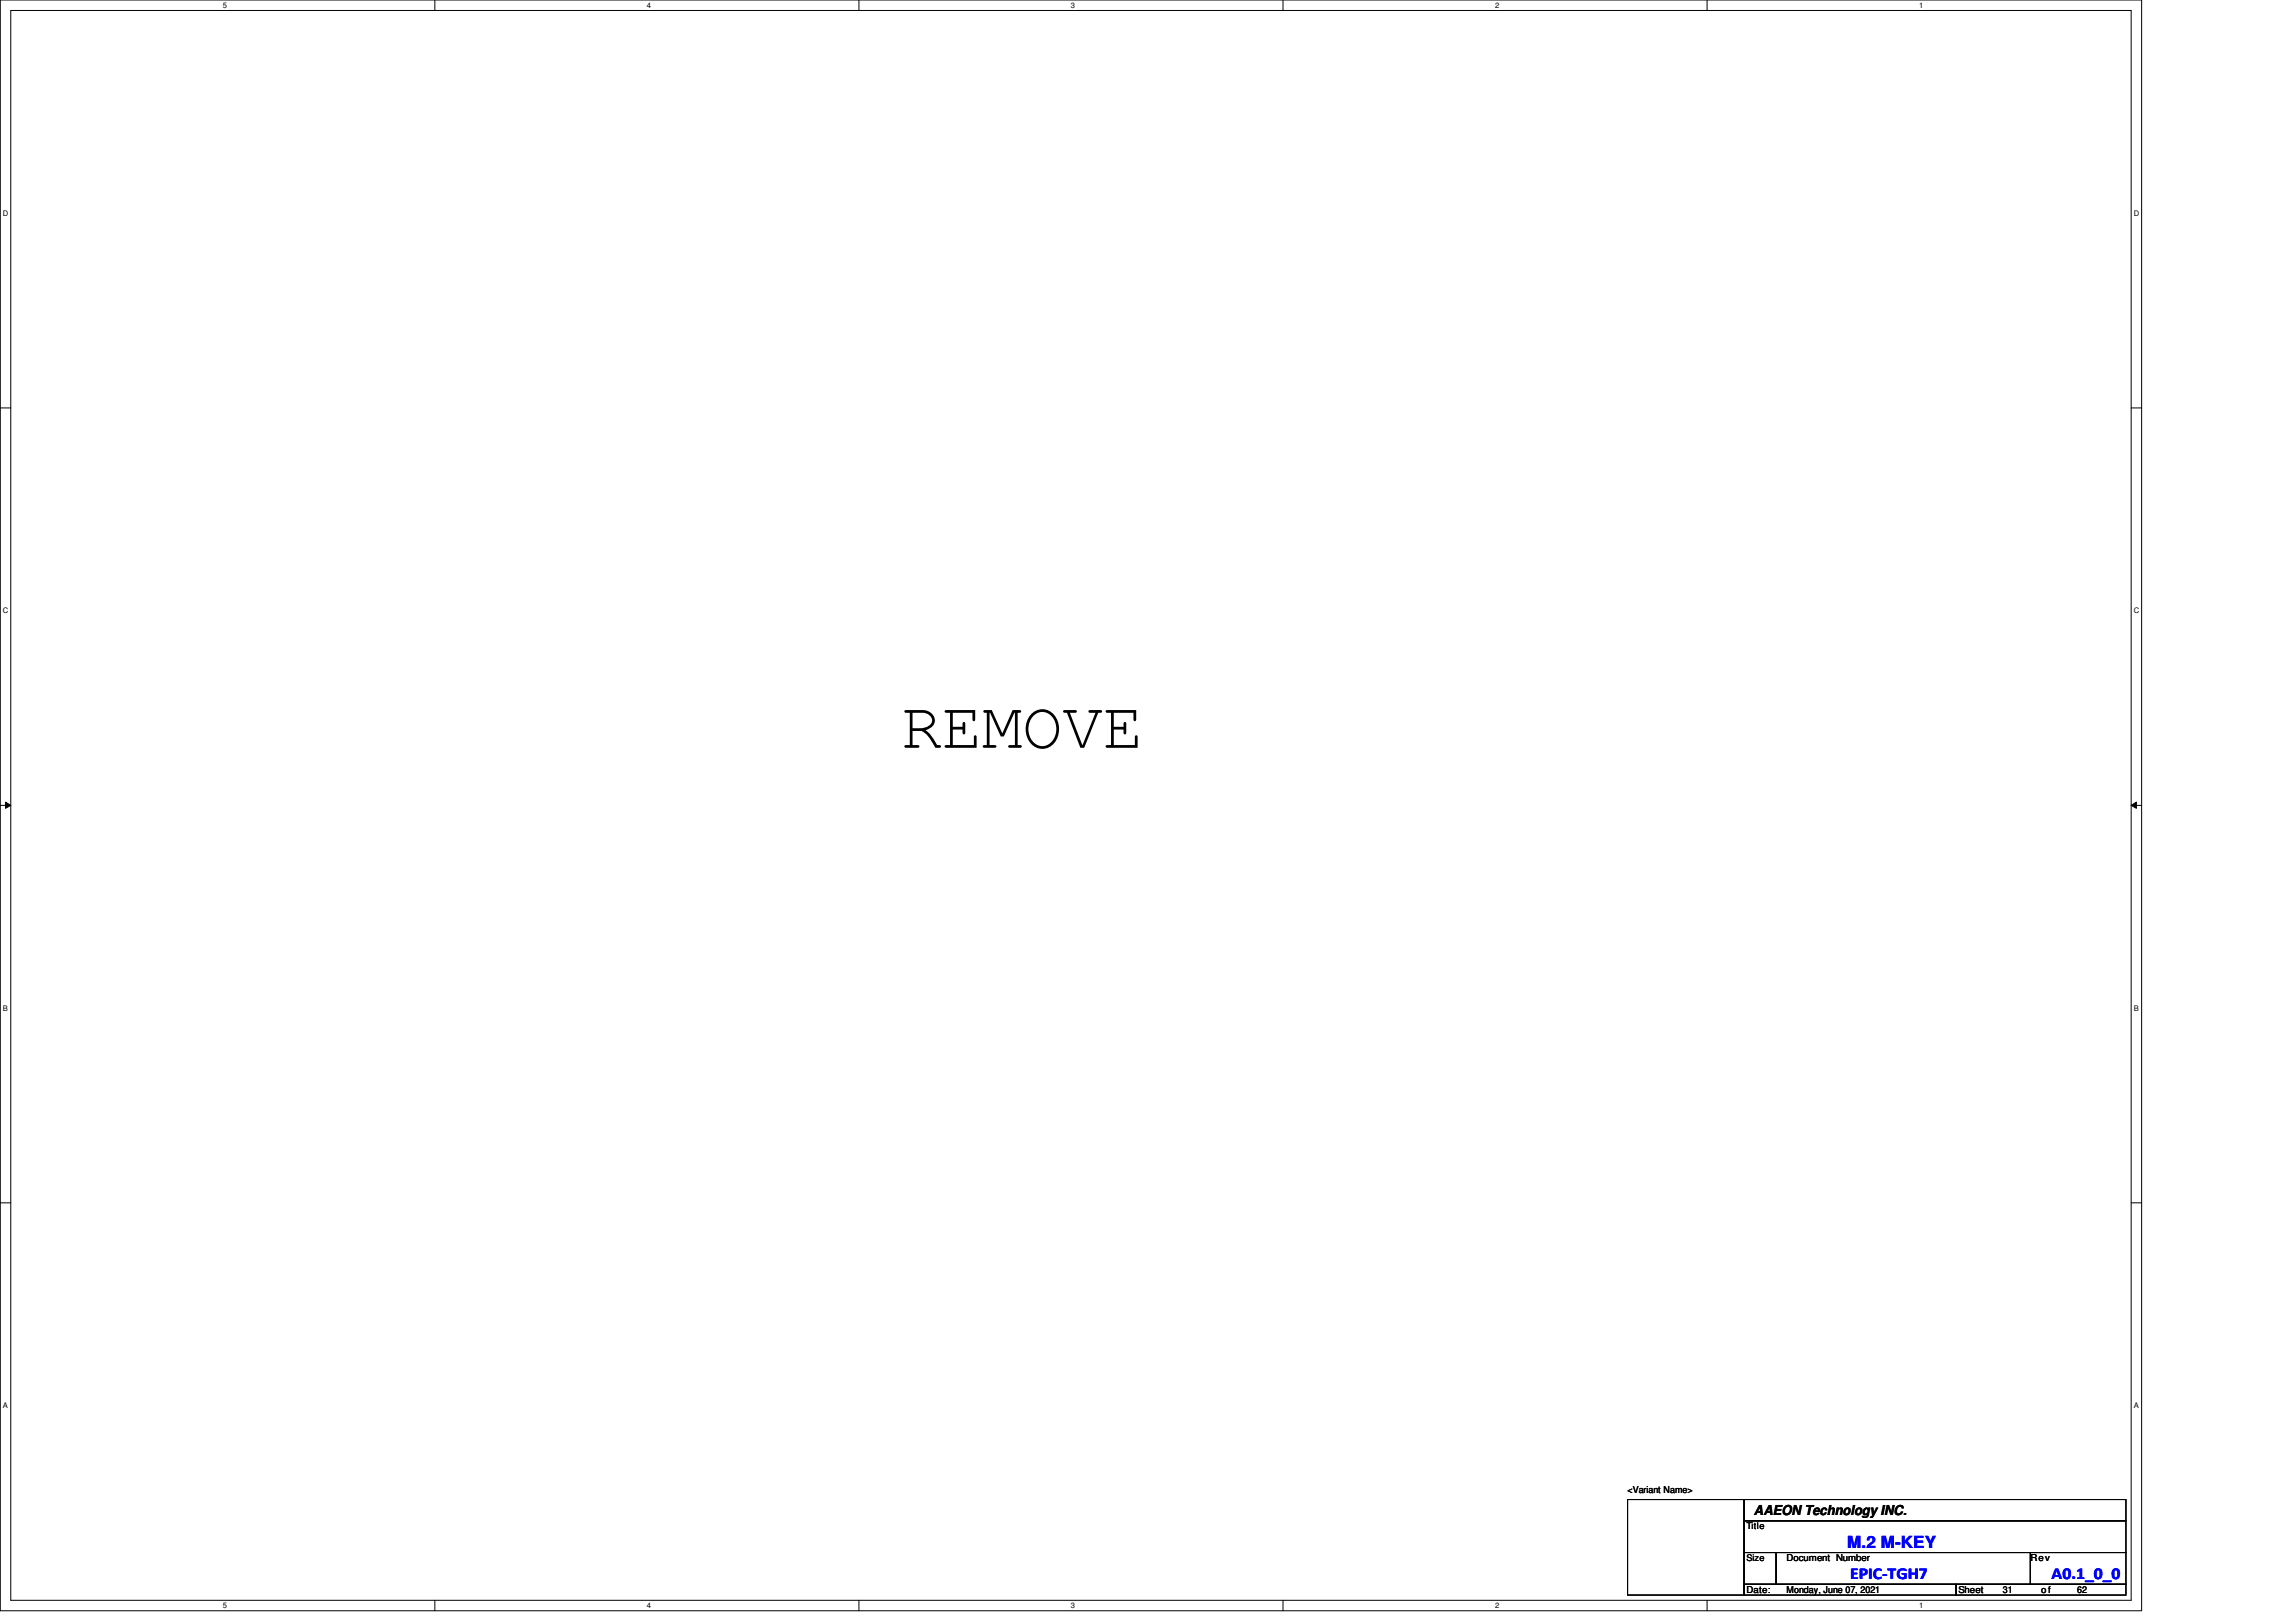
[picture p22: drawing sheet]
<svg xmlns="http://www.w3.org/2000/svg" width="297mm" height="210mm" viewBox="0 0 297 210" stroke-linecap="round" stroke-linejoin="round" font-family="sans-serif">
<defs><g id="words">
<text font-size="8.7" x="116.6" y="96.8">REMOVE</text>
<g font-size="2.2" fill="#00f">
<text x="239" y="200.4">M.2 M-KEY</text>
<text x="239.3" y="204.4">EPIC-TGH7</text>
<text x="265.4" y="204.4">A0.1_0_0</text>
</g>
<text font-size="1.8" x="226.9" y="196.1">AAEON Technology INC.</text>
<g font-size="1.2">
<text x="210.6" y="193.2">&lt;Variant Name&gt;</text>
<text x="225.9" y="197.9">Title</text>
<text x="225.9" y="202">Size</text>
<text x="231.1" y="202.1">Document Number</text>
<text x="262.7" y="202.1">Rev</text>
<text x="225.9" y="206.2">Date:</text>
<text x="231.1" y="206.2">Monday, June 07, 2021</text>
<text x="253.4" y="206.2">Sheet</text>
<text x="259.1" y="206.2">31</text>
<text x="264.1" y="206.2">of</text>
<text x="268.7" y="206.2">62</text>
</g>
<g font-size="1">
<text x="28.8" y="1">5</text>
<text x="83.7" y="1">4</text>
<text x="138.6" y="1">3</text>
<text x="193.4" y="1">2</text>
<text x="248.3" y="1">1</text>
<text x=".4" y="27.9">D</text>
<text x="276.1" y="27.9">D</text>
<text x=".4" y="79.4">C</text>
<text x="276.1" y="79.4">C</text>
<text x=".4" y="130.8">B</text>
<text x="276.1" y="130.8">B</text>
<text x=".4" y="182.2">A</text>
<text x="276.1" y="182.2">A</text>
<text x="28.8" y="208.1">5</text>
<text x="83.7" y="208.1">4</text>
<text x="138.6" y="208.1">3</text>
<text x="193.4" y="208.1">2</text>
<text x="248.3" y="208.1">1</text>
</g>
</g></defs>
<path d="M0 0h277.1v208.4h-277.1zM1.4 1.4h274.3v205.7h-274.3z" fill="none" stroke="#000" stroke-width=".13"/>
<g fill="#fff">
<path d="M28.8 .1h.6v1.1h-.6z"/>
<path d="M28.8 207.2h.6v1.1h-.6z"/>
</g>
<path d="M56.3 0v1.4M56.3 207.1v1.3" fill="none" stroke="#000" stroke-width=".13"/>
<g fill="#fff">
<path d="M83.7 .1h.5v1.1h-.5z"/>
<path d="M83.7 207.2h.5v1.1h-.5z"/>
</g>
<path d="M111.1 0v1.4M111.1 207.1v1.3" fill="none" stroke="#000" stroke-width=".13"/>
<g fill="#fff">
<path d="M138.6 .1h.5v1.1h-.5z"/>
<path d="M138.6 207.2h.5v1.1h-.5z"/>
</g>
<path d="M166 0v1.4M166 207.1v1.3" fill="none" stroke="#000" stroke-width=".13"/>
<g fill="#fff">
<path d="M193.4 .1h.6v1.1h-.6z"/>
<path d="M193.4 207.2h.6v1.1h-.6z"/>
</g>
<path d="M220.8 0v1.4M220.8 207.1v1.3" fill="none" stroke="#000" stroke-width=".13"/>
<g fill="#fff">
<path d="M248.3 .1h.5v1.1h-.5z"/>
<path d="M248.3 207.2h.5v1.1h-.5z"/>
<path d="M.4 27.1h.7v1.1h-.7z"/>
<path d="M276.1 27.1h.7v1.1h-.7z"/>
<path d="M.4 78.5h.7v1.1h-.7z"/>
<path d="M276.1 78.5h.7v1.1h-.7z"/>
</g>
<path d="M0 52.8h1.4M275.7 52.8h1.4" fill="none" stroke="#000" stroke-width=".13"/>
<g fill="#fff">
<path d="M.4 129.9h.6v1.1h-.6z"/>
<path d="M276.1 129.9h.6v1.1h-.6z"/>
</g>
<path d="M0 104.2h1.4M.7 103.8l.7 .4-.7 .4zM275.7 104.2l.7-.4v.8zM275.7 104.2h1.4" fill="none" stroke="#000" stroke-width=".13"/>
<path d="M.7 103.8l.7 .4-.7 .4zM275.7 104.2l.7-.4v.8z" fill="#000"/>
<g fill="#fff">
<path d="M.4 181.4h.6v1.1h-.6z"/>
<path d="M276.1 181.4h.6v1.1h-.6z"/>
</g>
<path d="M0 155.7h1.4M275.7 155.7h1.4M210.6 194.1h15v12.3h-15zM225.6 194.1h49.4v2.7h-49.4zM225.6 196.8h49.4v4.1h-49.4zM225.6 200.9h4.2v4.1h-4.2zM225.6 205h27.5v1.4h-27.5zM229.8 200.9h32.9v4.1h-32.9zM253.1 205h21.9v1.4h-21.9zM262.7 200.9h12.3v4.1h-12.3z" fill="none" stroke="#000" stroke-width=".13"/>
<use href="#words"/>
</svg>
